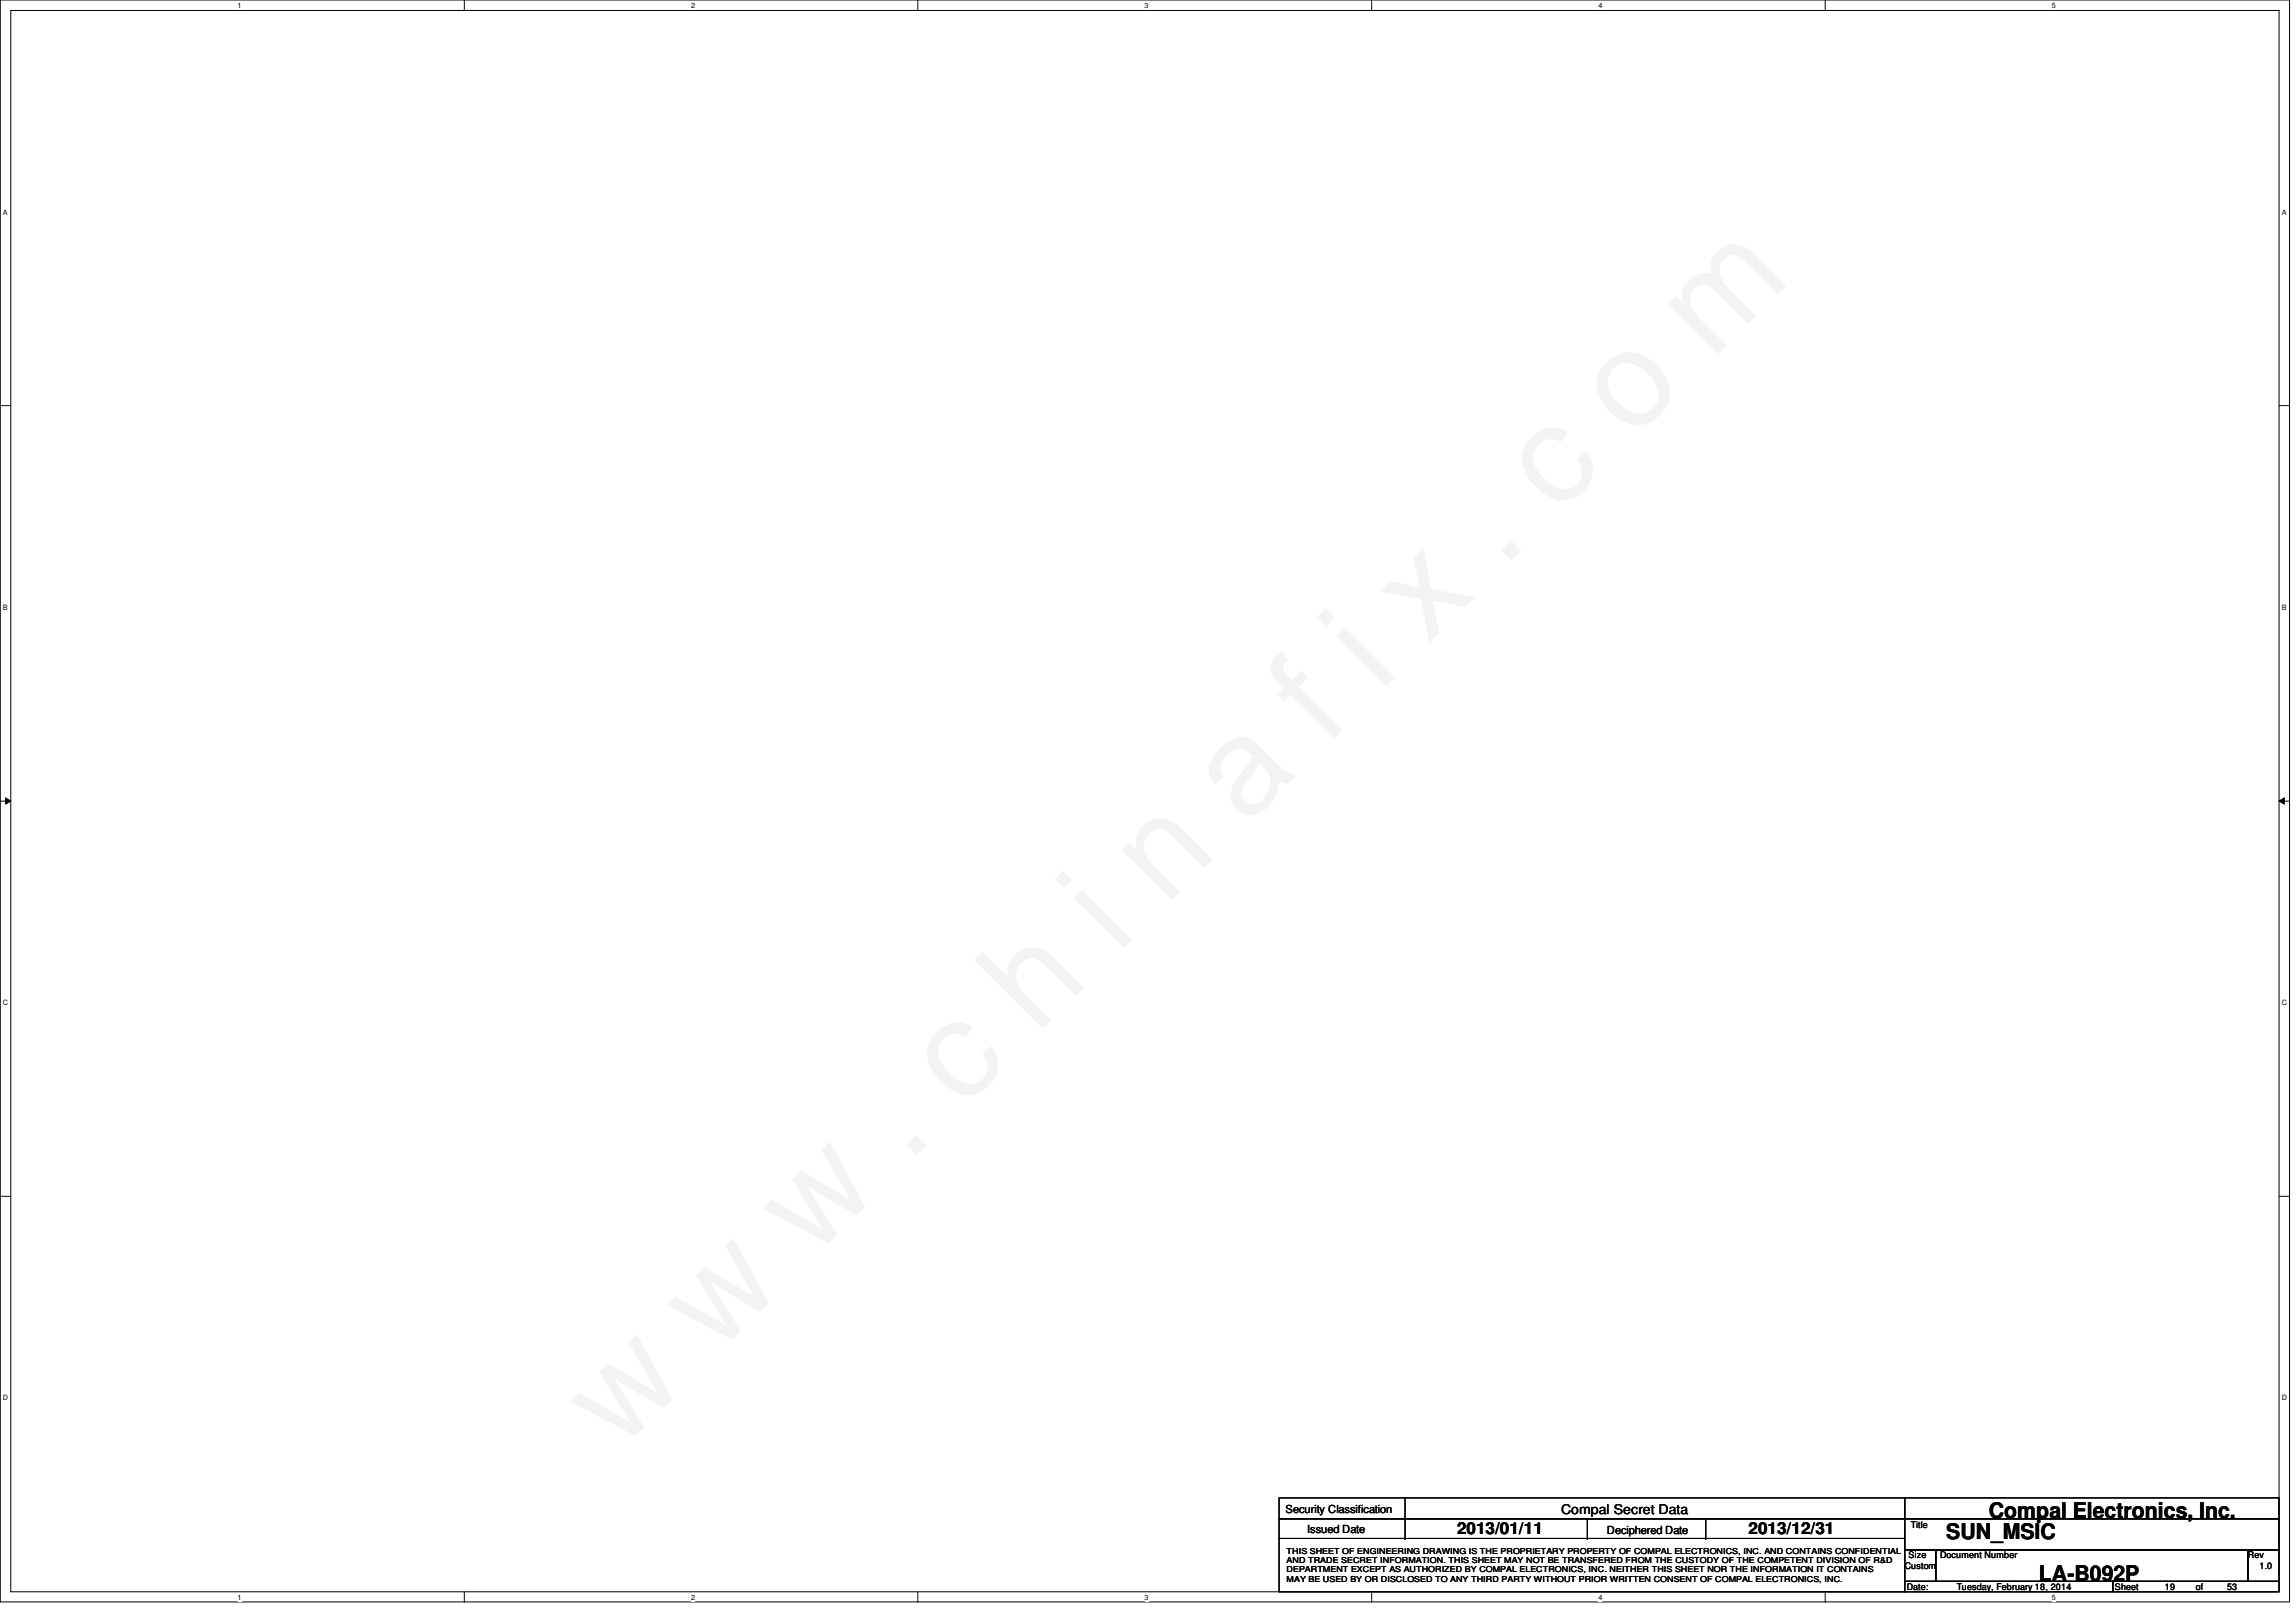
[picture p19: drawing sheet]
<svg xmlns="http://www.w3.org/2000/svg" width="297mm" height="210mm" viewBox="0 0 297 210" stroke-linecap="round" stroke-linejoin="round" font-family="sans-serif">
<defs><g id="words">
<g font-size="2.8">
<text x="257.3" y="196.5">Compal Electronics, Inc.</text>
<text x="251.8" y="199.2">SUN_MSIC</text>
<text x="263.8" y="204.6">LA-B092P</text>
</g>
<g font-size="2.1">
<text x="188.5" y="198.5">2013/01/11</text>
<text x="226.2" y="198.5">2013/12/31</text>
</g>
<text font-size="1.7" x="202" y="195.9">Compal Secret Data</text>
<g font-size="1.4">
<text x="166.3" y="195.7">Security Classification</text>
<text x="169.1" y="198.3">Issued Date</text>
<text x="207.9" y="198.5">Deciphered Date</text>
</g>
<g font-size="1.2">
<text x="247.2" y="197.8">Title</text>
<text x="246.4" y="203">Custom</text>
<text x="246.9" y="201.7">Size</text>
<text x="251" y="201.7">Document Number</text>
<text x="290.8" y="201.7">Rev</text>
<text x="292.3" y="203">1.0</text>
<text x="246.7" y="205.7">Date:</text>
<text x="253.2" y="205.7">Tuesday, February 18, 2014</text>
<text x="273.6" y="205.7">Sheet</text>
<text x="280.1" y="205.7">19</text>
<text x="284.1" y="205.7">of</text>
<text x="288.1" y="205.7">53</text>
</g>
<g font-size="1.1">
<text x="166.5" y="202.3">AND TRADE SECRET INFORMATION. THIS SHEET MAY NOT BE TRANSFERED FROM THE CUSTODY OF THE COMPETENT DIVISION OF R&amp;D</text>
<text x="166.5" y="203.5">DEPARTMENT EXCEPT AS AUTHORIZED BY COMPAL ELECTRONICS, INC. NEITHER THIS SHEET NOR THE INFORMATION IT CONTAINS</text>
<text x="166.5" y="201">THIS SHEET OF ENGINEERING DRAWING IS THE PROPRIETARY PROPERTY OF COMPAL ELECTRONICS, INC. AND CONTAINS CONFIDENTIAL</text>
<text x="166.5" y="204.7">MAY BE USED BY OR DISCLOSED TO ANY THIRD PARTY WITHOUT PRIOR WRITTEN CONSENT OF COMPAL ELECTRONICS, INC.</text>
</g>
<g font-size=".9">
<text x="30.7" y="1">1</text>
<text x="89.4" y="1">2</text>
<text x="148.1" y="1">3</text>
<text x="206.8" y="1">4</text>
<text x="265.5" y="1">5</text>
<text x=".4" y="27.8">A</text>
<text x="295.2" y="27.8">A</text>
<text x=".4" y="78.9">B</text>
<text x="295.2" y="78.9">B</text>
<text x=".4" y="130.1">C</text>
<text x="295.2" y="130.1">C</text>
<text x=".4" y="181.2">D</text>
<text x="295.2" y="181.2">D</text>
<text x="30.7" y="207">1</text>
<text x="89.4" y="207">2</text>
<text x="148.1" y="207">3</text>
<text x="206.8" y="207">4</text>
<text x="265.5" y="207">5</text>
</g>
</g></defs>
<path d="M0 0h296.2v207.3h-296.2zM1.4 1.4h293.4v204.6h-293.4z" fill="none" stroke="#000" stroke-width=".13"/>
<g fill="#fff">
<path d="M30.7 .2h.5v1h-.5z"/>
<path d="M30.7 206.2h.5v1h-.5z"/>
</g>
<path d="M60.1 0v1.4M60.1 206v1.3" fill="none" stroke="#000" stroke-width=".13"/>
<g fill="#fff">
<path d="M89.4 .2h.5v1h-.5z"/>
<path d="M89.4 206.2h.5v1h-.5z"/>
</g>
<path d="M118.7 0v1.4M118.7 206v1.3" fill="none" stroke="#000" stroke-width=".13"/>
<g fill="#fff">
<path d="M148.1 .2h.5v1h-.5z"/>
<path d="M148.1 206.2h.5v1h-.5z"/>
</g>
<path d="M177.5 0v1.4M177.5 206v1.3" fill="none" stroke="#000" stroke-width=".13"/>
<g fill="#fff">
<path d="M206.8 .2h.5v1h-.5z"/>
<path d="M206.8 206.2h.5v1h-.5z"/>
</g>
<path d="M236.1 0v1.4M236.1 206v1.3" fill="none" stroke="#000" stroke-width=".13"/>
<g fill="#fff">
<path d="M265.5 .2h.5v1h-.5z"/>
<path d="M265.5 206.2h.5v1h-.5z"/>
<path d="M.4 26.9h.6v1.1h-.6z"/>
<path d="M295.2 26.9h.6v1.1h-.6z"/>
<path d="M.4 78.1h.6v1h-.6z"/>
<path d="M295.2 78.1h.6v1h-.6z"/>
</g>
<path d="M0 52.5h1.4M294.8 52.5h1.4" fill="none" stroke="#000" stroke-width=".13"/>
<g fill="#fff">
<path d="M.4 129.2h.7v1.1h-.7z"/>
<path d="M295.2 129.2h.7v1.1h-.7z"/>
</g>
<path d="M0 103.7h1.4M.7 103.3l.7 .4-.7 .4zM294.8 103.7l.7-.4v.8zM294.8 103.7h1.4" fill="none" stroke="#000" stroke-width=".13"/>
<path d="M.7 103.3l.7 .4-.7 .4zM294.8 103.7l.7-.4v.8z" fill="#000"/>
<g fill="#fff">
<path d="M.4 180.4h.7v1h-.7z"/>
<path d="M295.2 180.4h.7v1h-.7z"/>
</g>
<g fill="none" stroke="#000" stroke-width=".13">
<path d="M0 154.8h1.4M294.8 154.8h1.4M165.5 193.8h80.9v2.8h-80.9zM165.5 196.6h80.9v2.5h-80.9zM165.5 199.1h80.9v6.9h-80.9zM181.8 196.6h.1M181.8 199.1h.1M181.8 193.8v5.3M205.4 199.1h.1M205.4 196.6v2.5M220.7 199.1h.1M220.7 196.6v2.5"/>
<path d="M246.4 193.8h48.4v2.8h-48.4zM246.4 196.6h48.4v4h-48.4zM246.4 200.6h4v4h-4zM246.4 204.6h26.9v1.4h-26.9zM250.4 200.6h40.4v4h-40.4zM273.3 204.6h21.5v1.4h-21.5zM290.8 200.6h4v4h-4z"/>
</g>
<use href="#words"/>
</svg>
